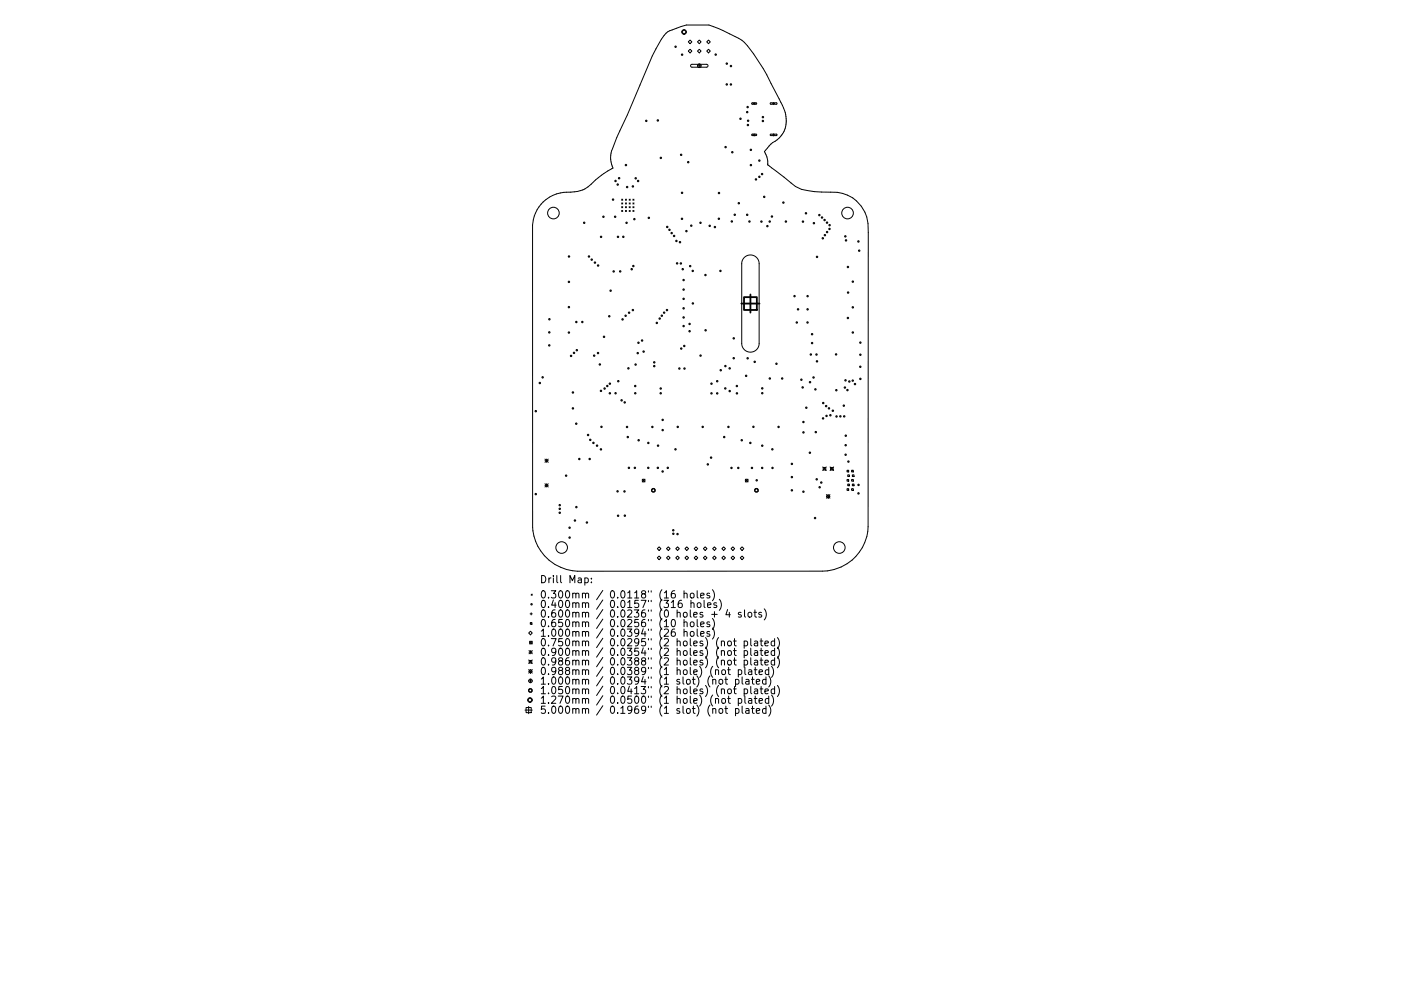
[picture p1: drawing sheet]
<svg xmlns="http://www.w3.org/2000/svg" width="297mm" height="210mm" viewBox="0 0 297 210" stroke-linecap="round" stroke-linejoin="round" font-family="sans-serif">
<defs><g id="words">
<g font-size="2.1">
<text x="114.4" y="123.7">Drill Map:</text>
<text x="114.4" y="126.9">0.300mm / 0.0118&quot; (16 holes)</text>
<text x="114.4" y="129">0.400mm / 0.0157&quot; (316 holes)</text>
<text x="114.4" y="131">0.600mm / 0.0236&quot; (0 holes + 4 slots)</text>
<text x="114.4" y="133">0.650mm / 0.0256&quot; (10 holes)</text>
<text x="114.4" y="135.1">1.000mm / 0.0394&quot; (26 holes)</text>
<text x="114.4" y="137.1">0.750mm / 0.0295&quot; (2 holes) (not plated)</text>
<text x="114.4" y="139.1">0.900mm / 0.0354&quot; (2 holes) (not plated)</text>
<text x="114.4" y="141.2">0.986mm / 0.0388&quot; (2 holes) (not plated)</text>
<text x="114.4" y="143.2">0.988mm / 0.0389&quot; (1 hole) (not plated)</text>
<text x="114.4" y="145.2">1.000mm / 0.0394&quot; (1 slot) (not plated)</text>
<text x="114.4" y="147.3">1.050mm / 0.0413&quot; (2 holes) (not plated)</text>
<text x="114.4" y="149.3">1.270mm / 0.0500&quot; (1 hole) (not plated)</text>
<text x="114.4" y="151.4">5.000mm / 0.1969&quot; (1 slot) (not plated)</text>
</g>
</g></defs>
<g fill="none" stroke="#000" stroke-width=".21">
<path d="M141.2 7l.8-.5 3.5-1.2h4.8a34.4 34.4 0 0 1 7 3.3 31.3 31.3 0 0 1 6.2 9.1l1.7 3.3a7.4 7.4 0 0 1 1.2 6.5 6 6 0 0 1-3 3.1l-1.3 1.6a4.2 4.2 0 0 1 .7 2.8l2.7 2a21.3 21.3 0 0 0 4.4 3.2 26.4 26.4 0 0 0 7.6 .6 7.6 7.6 0 0 1 6.6 8.5v62.5a9.8 9.8 0 0 1-9.7 9.4h-52a9.9 9.9 0 0 1-9.5-9.3v-64.1a7.5 7.5 0 0 1 8.1-7 6.4 6.4 0 0 0 5.3-2.6l1.7-1.4 2-1.1a4.9 4.9 0 0 1-.1-4.2l.9-2.3a244.5 244.5 0 0 0 7.5-17.4 17.6 17.6 0 0 1 2.9-4.8zM144.5 6.8l.5-.5 .5 .5-.5 .5zM146.3 8.5l.4 .4-.4 .4-.4-.4zM146.3 10.5l.4 .3-.4 .4-.4-.4zM146.5 13.7l3.3-.1 .3 .4-.3 .3h-3.1l-.3-.2zM147.9 14h.7M147.9 8.9l.4-.4 .3 .4-.3 .4zM147.9 10.8l.4-.3 .3 .3-.3 .4zM148.3 13.6v.7M149.8 8.9l.4-.4 .4 .4-.4 .4zM149.8 10.8l.4-.3 .4 .3-.4 .4zM159.4 21.9l.9-.1 .1 .2-.1 .1h-.8z"/>
<path d="M159.4 28.5h.9l.1 .1-.1 .2h-.8zM159.7 22h.4M159.7 28.6h.4M159.9 21.7v.5M159.9 28.4v.4M163.3 21.9l1.3-.1 .2 .2-.2 .1h-1.2zM163.3 28.5h1.3l.2 .1-.2 .2h-1.2zM163.8 22h.5M163.8 28.6h.5M164 21.7v.5M164 28.4v.4M131.8 42.3l.2 .2"/>
<path d="M131.8 43.1l.2 .2M131.8 43.8l.2 .3M131.8 44.6l.2 .3M132 42.3l-.2 .2M132 43.1l-.2 .2M132 43.8l-.2 .3M132 44.6l-.2 .3M132.6 43.1l.2 .2M132.6 43.8l.2 .3M132.6 44.6l.2 .3M132.6 42.3l.2 .2M132.8 42.3l-.2 .2"/>
<path d="M132.8 43.1l-.2 .2M132.8 43.8l-.2 .3M132.8 44.6l-.2 .3M133.4 43.8l.2 .3M133.4 44.6l.2 .3M133.4 43.1l.2 .2M133.4 42.3l.2 .2M133.6 42.3l-.2 .2M133.6 43.1l-.2 .2M133.6 43.8l-.2 .3M133.6 44.6l-.2 .3M134.2 44.6l.2 .3"/>
<path d="M134.2 43.8l.2 .3M134.2 43.1l.2 .2M134.2 42.3l.2 .2M134.4 42.3l-.2 .2M134.4 43.1l-.2 .2M134.4 43.8l-.2 .3M134.4 44.6l-.2 .3M157.8 54.6a1.85 1.85 0 0 1 2-.4 1.85 1.85 0 0 1 1.2 1.7v17a1.85 1.85 0 0 1-1.9 1.8 1.85 1.85 0 0 1-1.8-1.8v-17l.1-.6zM115.5 97.4l.7 .7M115.5 97.7h.7M115.9 97.4v.7M116.2 97.4l-.7 .7"/>
<path d="M174.4 99.1l.8 .7M174.5 99.2h.6v.5h-.6zM175.2 99.1l-.8 .7M176 99.1l.7 .7M176.1 99.2h.5v.5h-.5zM176.7 99.1l-.7 .7M179.6 99.8h.3v.3h-.3zM180.6 99.8h.3v.3h-.3zM115.5 102.6l.7 .7M115.5 103h.7M115.9 102.6v.7M116.2 102.6l-.7 .7"/>
<path d="M136.2 101.7l.6 .5M136.8 101.7l-.6 .5M138.2 103.7h.6v.6h-.6zM139.4 116.4l.3-.4 .4 .4-.4 .4zM139.4 118.4l.3-.4 .4 .4-.4 .3zM141.3 116.4l.4-.4 .4 .4-.4 .4zM141.3 118.4l.4-.4 .4 .4-.4 .3zM143.3 116.4l.4-.4 .3 .4-.3 .4zM143.3 118.4l.4-.4 .3 .4-.3 .3zM145.2 116.4l.4-.4 .4 .4-.4 .4zM145.2 118.4l.4-.4 .4 .4-.4 .3zM147.2 116.4l.4-.4 .3 .4-.3 .4z"/>
<path d="M147.2 118.4l.4-.4 .3 .4-.3 .3zM149.5 116l.4 .4-.4 .4-.4-.4zM149.5 118l.4 .4-.4 .3-.4-.3zM151.1 116.4l.4-.4 .4 .4-.4 .4zM151.1 118.4l.4-.4 .4 .4-.4 .3zM153 116.4l.4-.4 .4 .4-.4 .4zM153 118.4l.4-.4 .4 .4-.4 .3zM155 116.4l.4-.4 .4 .4-.4 .4zM155 118.4l.4-.4 .4 .4-.4 .3zM156.9 116.4l.4-.4 .4 .4-.4 .4zM156.9 118.4l.4-.4 .4 .4-.4 .3zM158 101.7l.6 .5"/>
<path d="M158.6 101.7l-.6 .5M160.1 103.7h.6v.6h-.6zM175.2 105.3l.4-.4 .4 .4-.4 .4zM175.2 104.9l.8 .8M176 104.9l-.8 .8M179.6 101.7h.3v.4h-.3zM179.6 103.7h.3v.3h-.3zM179.7 100.7h.4v.4h-.4zM179.7 102.7h.4v.4h-.4zM180.6 101.7h.3v.4h-.3zM180.6 103.7h.3v.3h-.3zM180.7 100.7h.4v.4h-.4z"/>
<path d="M180.7 102.7h.4v.4h-.4zM112.2 138l.7 .7M112.2 138.4h.7M112.3 136l.6 .6M112.4 130.2h.5M112.4 132.1h.4v.3h-.4zM112.5 133.9l.4 .4-.4 .4-.4-.4zM112.5 138v.7M112.6 126.1l.3 .2M112.6 130v.5M112.9 126.1l-.3 .2M112.9 136l-.6 .6"/>
<path d="M112.9 138l-.7 .7M124 122.7l.4-.1 .3 .3-.1 .7h-.6M125.4 123.5v.1M125.4 122.7v.1M142.5 131.5l.2-.1a.82 .82 0 0 1 .5 .8 .82 .82 0 0 1-.5 .8 1.02 1.02 0 0 1-.2-1.5zM143.1 125.3l-.5 .1a1.04 1.04 0 0 0 0 1.5l.5-.2 .1-.5-.3-.3h-.3l-.3 .3M143.1 133.5h-.5a1.04 1.04 0 0 0 0 1.5l.5-.1 .1-.6-.3-.3-.4 .1-.2 .2M144.5 127.4h-.4a1.04 1.04 0 0 0 0 1.5l.5-.1 .1-.6-.3-.2h-.5l-.1 .2M145 126l.2-.2 .4 .1 .1 1M145 132.1l.2-.2 .4 .1 .1 1M145 134.1l.2-.1h.4l.1 1M145 125.3v1.6"/>
<path d="M145 131.4v1.6M145 133.5v1.5M146.4 132.1l.2-.2 .5 .2 .1 .6-.2 .2-.4 .1-.2-.2zM146.4 134.1l.2-.1 .5 .1 .1 .6-.2 .2-.4 .1-.2-.1zM146.5 125.9l.4-.1 .3 .3v.5l-.3 .3-.4-.1-.2-.2zM146.5 128l.2-.1 .4 .1 .1 .9M146.5 127.4v1.5M147.8 125.3v1.4l.2 .2M147.8 131.4v1.3l.2 .3M147.8 133.5v1.3l.2 .2M147.9 128l.2-.1 .4 .1 .1 .6-.1 .2-.4 .1-.2-.1zM148.5 126.4l.8-.2-.1-.3-.4-.1-.3 .3 .1 .7h.6"/>
<path d="M148.5 132.5l.8-.2-.1-.3-.4-.1-.3 .3 .1 .7h.6M148.5 134.5l.8-.2-.1-.3h-.4l-.3 .2 .1 .7h.6M149.3 127.4v1.3l.2 .2M150 128.4l.7-.2v-.2l-.5-.1-.2 .2 .1 .7h.6M150.5 125.9l-.4-.1-.2 .3v.2l.6 .1v.4h-.6M150.5 132l-.4-.1-.2 .3v.2l.6 .1v.4h-.6M150.5 134h-.4l-.2 .2v.2l.6 .2v.3h-.6M150.9 130.4h1.2M151 125.1a1.77 1.77 0 0 1 0 2.4M151 131.2a1.77 1.77 0 0 1 0 2.4M151 133.2a1.77 1.77 0 0 1 0 2.4M151.5 129.8v1.1"/>
<path d="M151.9 128l-.3-.1-.3 .2 .1 .2 .5 .2v.3h-.6M152.5 127.1a1.77 1.77 0 0 1 0 2.4M152.9 136.2l.3-.2 .3 .1 .1 .9M152.9 138.2l.3-.2 .3 .1 .1 1M154.3 129.3l-.4 1.1h1M154.3 136.2l.3-.2 .4 .2 .1 .5-.2 .3h-.3l-.3-.1zM154.4 138.1l.4-.1 .3 .3v.5l-.3 .3-.4-.1-.1-.2zM154.6 129.9v1M155.5 136h.6M155.5 138h.6M155.7 135.5v1.3l.4 .2M155.7 137.5v1.3l.4 .3"/>
<path d="M155.7 139.6v1.3l.4 .2M157.1 130l-.3-.1-.3 .2 .1 .3 .5 .1v.4h-.6M157.8 136.1l.4-.1 .3 .3-.1 .7h-.6M157.8 138.1l.4-.1 .3 .3-.1 .7h-.6M157.8 136v1.5M157.8 138v1.6M157.9 129.4v1.3l.2 .2M158.7 130.1l.2-.2 .4 .2 .1 .5-.2 .3h-.3l-.2-.1zM159.2 135.5v1.3l.2 .2M159.2 137.5v1.3l.2 .3M159.2 139.6v1.3l.2 .2M159.8 129.9h.6"/>
<path d="M160 136.1h.6v.9M160 138.1h.6v1M160.1 129.4v1.3l.3 .2M160.6 136.4h-.5l-.2 .3 .2 .3h.5M160.6 138.4l-.5 .1-.2 .2 .2 .4 .5-.1M161.2 136h.5M161.2 138h.5M161.4 135.5v1.3l.3 .2M161.4 137.5v1.3l.3 .3M161.4 139.6v1.3l.3 .2M161.4 130l-.3-.1-.2 .2v.3l.5 .1v.4h-.5M162 129.2a1.77 1.77 0 0 1 0 2.3"/>
<path d="M162.2 136.5l.7-.1-.1-.3-.4-.1-.2 .2 .1 .8h.5M162.2 138.5l.7-.1-.1-.3-.4-.1-.2 .3 .1 .7h.5M164.2 136.1l-.4-.1-.3 .3 .1 .7h.6M164.2 138.1l-.4-.1-.3 .3 .1 .7h.6M164.2 135.5v1.5M164.2 137.5v1.6M164.2 139.6v1.5M164.8 135.3a1.77 1.77 0 0 1 0 2.3M164.8 137.3a1.77 1.77 0 0 1 0 2.3M164.8 139.3a1.77 1.77 0 0 1 0 2.4M111.3 150.7h1.6M111.5 150.1h1.1v1.1h-1.1z"/>
<path d="M111.9 148.5l.5-.5 .5 .5-.5 .5zM112.1 144.5h.8M112.1 149.9v1.5M112.1 142l.8 .8M112.1 140l.8 .8M112.2 146.2h.5v.6h-.5zM112.2 140.1h.5v.6h-.5zM112.5 144.1v.7M112.5 142l.4 .4-.4 .4-.4-.4zM112.9 140l-.8 .8M112.9 142l-.8 .8M151.1 144.3l.2-.2 .4 .1 .1 1"/>
<path d="M151.1 150.5l.2-.2 .4 .1 .1 1M151.7 142.2l.2-.1 .4 .1 .1 .9M151.7 148.3l.2-.1 .4 .1 .1 .9M152.6 144.2l.3-.1 .3 .3v.5l-.3 .3-.3-.1-.2-.2zM152.6 150.4l.3-.1 .3 .3v.5l-.3 .3-.3-.1-.2-.2zM152.9 140.2l.3-.1h.3l.1 1M152.9 146.3l.3-.1h.3l.1 1M153.1 148.3l.2-.1 .5 .1v.6l-.1 .2-.4 .1-.2-.1zM153.2 142.2l.3-.1 .3 .3v.4l-.3 .3h-.3l-.2-.3zM153.7 144.1h.6M153.7 150.3h.6M153.9 143.6v1.3l.4 .3"/>
<path d="M153.9 149.8v1.3l.4 .3M154.3 142.1h.6M154.3 148.2h.6M154.4 140.1h.4l.3 .3v.4l-.3 .3-.4-.1-.1-.2zM154.4 146.2h.4l.3 .3v.4l-.3 .3-.4-.1-.1-.2zM154.5 141.6v1.3l.4 .2M154.5 147.7v1.3l.4 .2M155.5 140.1h.6M155.5 146.2h.6M155.7 145.6v1.4l.4 .2M155.9 144.2l.5-.1 .3 .3-.2 .7h-.6M155.9 150.4l.5-.1 .3 .3-.2 .7h-.6"/>
<path d="M155.9 144.1v1.6M155.9 150.3v1.6M156.5 142.2l.5-.1 .3 .3-.2 .7h-.6M156.5 148.3l.5-.1 .3 .3-.2 .6h-.6M156.5 142.1v1.5M156.5 148.2v1.5M157.3 143.6v1.3l.3 .3M157.3 149.8v1.3l.3 .3M157.8 140.1h.4l.3 .3-.1 .6h-.6M157.8 146.2h.4l.3 .3-.1 .6h-.6M157.8 140.1v1.5M157.8 146.2v1.5"/>
<path d="M157.9 141.6v1.3l.2 .2M157.9 147.7v1.3l.2 .2M158.1 144.2h.6l.1 1M158.1 150.4h.6l.1 1M158.7 142.2h.6l.1 .9M158.7 148.3h.6l.1 .9M158.8 144.5l-.5 .1-.2 .2 .2 .4 .5-.1M158.8 150.7l-.5 .1-.2 .2 .2 .4 .5-.1M159.2 145.6v1.4l.2 .2M159.3 144.1h.6M159.3 150.3h.6M159.4 142.5h-.5l-.2 .3 .2 .3h.5"/>
<path d="M159.4 148.6h-.5l-.2 .3 .2 .3 .5-.1M159.5 143.6v1.3l.4 .3M159.5 149.8v1.3l.4 .3M159.9 142.1h.6M159.9 148.2h.6M160 140.1h.6v1M160 146.2h.6v1M160.1 141.6v1.3l.4 .2M160.1 147.7v1.3l.4 .2M160.3 144.6l.8-.1-.1-.3-.4-.1-.3 .3 .1 .7h.6M160.3 150.8l.8-.1-.1-.3-.4-.1-.3 .2 .1 .8h.6M160.6 140.4l-.5 .1-.2 .2 .2 .4 .5-.1"/>
<path d="M160.6 146.5l-.5 .1-.2 .2 .2 .4 .5-.1M160.9 142.6l.8-.1-.1-.3-.4-.1-.3 .2 .1 .8h.6M160.9 148.7l.8-.1-.1-.3-.4-.1-.3 .2 .1 .7h.6M161.2 140.1h.5M161.2 146.2h.5M161.4 145.6v1.4l.3 .2M162.2 140.6l.7-.2-.1-.3h-.4l-.2 .2 .1 .7h.5M162.2 146.7l.7-.2-.1-.3h-.4l-.2 .2 .1 .7h.5M162.4 144.2l-.4-.1-.3 .3 .1 .7h.6M162.4 150.4l-.4-.1-.3 .3 .1 .7h.6M162.4 143.6v1.6M162.4 149.8v1.6"/>
<path d="M163 142.2l-.5-.1-.2 .3 .1 .7h.6M163 143.4a1.77 1.77 0 0 1 0 2.3M163 148.3l-.5-.1-.2 .3 .1 .6h.6M163 149.6a1.77 1.77 0 0 1 0 2.3M163 141.6v1.5M163 147.7v1.5M163.6 141.4a1.77 1.77 0 0 1 0 2.3M163.6 147.5a1.77 1.77 0 0 1 0 2.3M164.2 140.1h-.4l-.3 .3 .1 .6h.6M164.2 146.2h-.4l-.3 .3 .1 .6h.6M164.2 145.6v1.6M164.8 145.4a1.77 1.77 0 0 1 0 2.4"/>
<circle cx="143.2" cy="9.9" r=".15"/>
<circle cx="144.6" cy="11.6" r=".15"/>
<circle cx="145" cy="6.8" r=".49"/>
<circle cx="148.3" cy="14" r=".38"/>
<circle cx="151.7" cy="11.6" r=".15"/>
<circle cx="154.1" cy="17.9" r=".15"/>
<circle cx="154.1" cy="13.5" r=".15"/>
<circle cx="155" cy="17.9" r=".15"/>
<circle cx="155" cy="14" r=".15"/>
<circle cx="130.5" cy="38.4" r=".15"/>
<circle cx="131" cy="39.2" r=".15"/>
<circle cx="131.3" cy="37.8" r=".15"/>
<circle cx="132.7" cy="35" r=".15"/>
<circle cx="133" cy="39.7" r=".15"/>
<circle cx="134.2" cy="39.5" r=".15"/>
<circle cx="134.8" cy="37.8" r=".15"/>
<circle cx="135.3" cy="38.4" r=".15"/>
<circle cx="137" cy="25.6" r=".15"/>
<circle cx="139.5" cy="25.6" r=".15"/>
<circle cx="140.1" cy="33.5" r=".15"/>
<circle cx="144.4" cy="32.8" r=".15"/>
<circle cx="145.9" cy="34.4" r=".15"/>
<circle cx="153.8" cy="31.2" r=".15"/>
<circle cx="155.3" cy="32.3" r=".15"/>
<circle cx="157" cy="25.2" r=".15"/>
<circle cx="158.4" cy="23.8" r=".15"/>
<circle cx="158.5" cy="22.7" r=".15"/>
<circle cx="158.6" cy="26.5" r=".15"/>
<circle cx="158.6" cy="25.6" r=".15"/>
<circle cx="159.2" cy="31.8" r=".15"/>
<circle cx="159.2" cy="35" r=".15"/>
<circle cx="160.3" cy="38.1" r=".15"/>
<circle cx="161" cy="34.1" r=".15"/>
<circle cx="161" cy="37.5" r=".15"/>
<circle cx="161.6" cy="36.9" r=".15"/>
<circle cx="161.7" cy="25.7" r=".15"/>
<circle cx="161.8" cy="24.9" r=".15"/>
<circle cx="117.3" cy="45.2" r="1.23"/>
<circle cx="120.6" cy="59.8" r=".15"/>
<circle cx="120.6" cy="54.4" r=".15"/>
<circle cx="123.9" cy="47.3" r=".15"/>
<circle cx="124.9" cy="54.4" r=".15"/>
<circle cx="125.5" cy="55.1" r=".15"/>
<circle cx="126.1" cy="55.7" r=".15"/>
<circle cx="126.8" cy="56.3" r=".15"/>
<circle cx="127.4" cy="50.3" r=".15"/>
<circle cx="127.9" cy="46" r=".15"/>
<circle cx="130" cy="42.4" r=".15"/>
<circle cx="130.1" cy="57.6" r=".15"/>
<circle cx="130.4" cy="46" r=".15"/>
<circle cx="131" cy="50.3" r=".15"/>
<circle cx="131.5" cy="57.6" r=".15"/>
<circle cx="132.2" cy="50.2" r=".15"/>
<circle cx="132.8" cy="47.3" r=".15"/>
<circle cx="133.9" cy="57.1" r=".15"/>
<circle cx="134.3" cy="56.4" r=".15"/>
<circle cx="134.5" cy="46.5" r=".15"/>
<circle cx="137.6" cy="46.2" r=".15"/>
<circle cx="141.5" cy="48.2" r=".15"/>
<circle cx="141.9" cy="48.8" r=".15"/>
<circle cx="142.4" cy="49.5" r=".15"/>
<circle cx="142.9" cy="50.1" r=".15"/>
<circle cx="143.4" cy="51.1" r=".15"/>
<circle cx="143.6" cy="55.9" r=".15"/>
<circle cx="144.2" cy="51.4" r=".15"/>
<circle cx="144.4" cy="55.9" r=".15"/>
<circle cx="144.6" cy="46.4" r=".15"/>
<circle cx="144.6" cy="40.9" r=".15"/>
<circle cx="144.8" cy="57.1" r=".15"/>
<circle cx="144.9" cy="59.4" r=".15"/>
<circle cx="145.5" cy="49" r=".15"/>
<circle cx="146.3" cy="56.5" r=".15"/>
<circle cx="146.6" cy="47.9" r=".15"/>
<circle cx="146.9" cy="57.5" r=".15"/>
<circle cx="148.5" cy="47.3" r=".15"/>
<circle cx="149.6" cy="58.4" r=".15"/>
<circle cx="150.5" cy="47.9" r=".15"/>
<circle cx="151.6" cy="48.2" r=".15"/>
<circle cx="152.4" cy="46.4" r=".15"/>
<circle cx="152.4" cy="41" r=".15"/>
<circle cx="152.7" cy="57.5" r=".15"/>
<circle cx="155.2" cy="47" r=".15"/>
<circle cx="155.8" cy="45.6" r=".15"/>
<circle cx="156.6" cy="43.1" r=".15"/>
<circle cx="158.4" cy="45.6" r=".15"/>
<circle cx="158.9" cy="47" r=".15"/>
<circle cx="161.4" cy="47" r=".15"/>
<circle cx="162" cy="41.8" r=".15"/>
<circle cx="162.7" cy="48" r=".15"/>
<circle cx="163.2" cy="47" r=".15"/>
<circle cx="163.7" cy="45.9" r=".15"/>
<circle cx="166.1" cy="43" r=".15"/>
<circle cx="166.6" cy="47" r=".15"/>
<circle cx="170.2" cy="47" r=".15"/>
<circle cx="170.9" cy="45.3" r=".15"/>
<circle cx="172.6" cy="47.4" r=".15"/>
<circle cx="173.2" cy="54.5" r=".15"/>
<circle cx="173.7" cy="45.6" r=".15"/>
<circle cx="174.3" cy="46.2" r=".15"/>
<circle cx="174.4" cy="50.6" r=".15"/>
<circle cx="174.8" cy="46.7" r=".15"/>
<circle cx="174.9" cy="49.9" r=".15"/>
<circle cx="175.3" cy="47.2" r=".15"/>
<circle cx="175.4" cy="49.2" r=".15"/>
<circle cx="175.9" cy="48.6" r=".15"/>
<circle cx="175.9" cy="47.8" r=".15"/>
<circle cx="179.2" cy="50.1" r=".15"/>
<circle cx="179.4" cy="51" r=".15"/>
<circle cx="179.7" cy="45.2" r="1.23"/>
<circle cx="179.8" cy="56.6" r=".15"/>
<circle cx="180.8" cy="59.8" r=".15"/>
<circle cx="182" cy="51.2" r=".15"/>
<circle cx="182.2" cy="53.2" r=".15"/>
<circle cx="116.5" cy="73.3" r=".15"/>
<circle cx="116.5" cy="70.5" r=".15"/>
<circle cx="116.5" cy="67.7" r=".15"/>
<circle cx="120.6" cy="65.2" r=".15"/>
<circle cx="120.6" cy="70.6" r=".15"/>
<circle cx="121.1" cy="75.5" r=".15"/>
<circle cx="121.7" cy="74.9" r=".15"/>
<circle cx="122.2" cy="68.3" r=".15"/>
<circle cx="122.3" cy="74.3" r=".15"/>
<circle cx="123.5" cy="68.3" r=".15"/>
<circle cx="126" cy="75.5" r=".15"/>
<circle cx="126.8" cy="74.9" r=".15"/>
<circle cx="127.2" cy="77.3" r=".15"/>
<circle cx="128.1" cy="71.5" r=".15"/>
<circle cx="129.2" cy="67.1" r=".15"/>
<circle cx="129.5" cy="61.7" r=".15"/>
<circle cx="132" cy="67.8" r=".15"/>
<circle cx="132.6" cy="67" r=".15"/>
<circle cx="133.2" cy="78.1" r=".15"/>
<circle cx="133.4" cy="66.3" r=".15"/>
<circle cx="134.2" cy="65.8" r=".15"/>
<circle cx="134.8" cy="77.3" r=".15"/>
<circle cx="135.2" cy="74.9" r=".15"/>
<circle cx="135.4" cy="72.7" r=".15"/>
<circle cx="136.1" cy="72.2" r=".15"/>
<circle cx="136.5" cy="74.6" r=".15"/>
<circle cx="138.7" cy="76.9" r=".15"/>
<circle cx="138.7" cy="77.7" r=".15"/>
<circle cx="139.3" cy="68.5" r=".15"/>
<circle cx="139.9" cy="67.6" r=".15"/>
<circle cx="140.3" cy="67" r=".15"/>
<circle cx="140.8" cy="66.3" r=".15"/>
<circle cx="141.4" cy="65.8" r=".15"/>
<circle cx="144" cy="78.2" r=".15"/>
<circle cx="144.4" cy="74" r=".15"/>
<circle cx="144.9" cy="61.4" r=".15"/>
<circle cx="144.9" cy="63.4" r=".15"/>
<circle cx="144.9" cy="67.4" r=".15"/>
<circle cx="144.9" cy="69.2" r=".15"/>
<circle cx="144.9" cy="65.4" r=".15"/>
<circle cx="145.1" cy="73.4" r=".15"/>
<circle cx="145.1" cy="78.2" r=".15"/>
<circle cx="146.2" cy="68.7" r=".15"/>
<circle cx="146.2" cy="70.3" r=".15"/>
<circle cx="146.9" cy="64.4" r=".15"/>
<circle cx="148.5" cy="75.4" r=".15"/>
<circle cx="149.6" cy="70.1" r=".15"/>
<circle cx="152.8" cy="78.5" r=".15"/>
<circle cx="153.8" cy="77.7" r=".15"/>
<circle cx="154.7" cy="78.2" r=".15"/>
<circle cx="155.6" cy="71.8" r=".15"/>
<circle cx="155.6" cy="76" r=".15"/>
<circle cx="158.2" cy="79.7" r=".15"/>
<circle cx="158.5" cy="76" r=".15"/>
<circle cx="160" cy="76.8" r=".15"/>
<circle cx="164.6" cy="77.2" r=".15"/>
<circle cx="168.5" cy="62.8" r=".15"/>
<circle cx="168.9" cy="68.4" r=".15"/>
<circle cx="169.2" cy="65.6" r=".15"/>
<circle cx="171.2" cy="68.4" r=".15"/>
<circle cx="171.2" cy="65.6" r=".15"/>
<circle cx="171.2" cy="62.8" r=".15"/>
<circle cx="171.9" cy="75.2" r=".15"/>
<circle cx="172.2" cy="72.8" r=".15"/>
<circle cx="172.2" cy="70.9" r=".15"/>
<circle cx="173.1" cy="75.2" r=".15"/>
<circle cx="173.2" cy="76.7" r=".15"/>
<circle cx="177.3" cy="75.2" r=".15"/>
<circle cx="179.8" cy="67.5" r=".15"/>
<circle cx="179.8" cy="62.1" r=".15"/>
<circle cx="180.8" cy="70.5" r=".15"/>
<circle cx="180.8" cy="65.2" r=".15"/>
<circle cx="182.4" cy="77.8" r=".15"/>
<circle cx="182.4" cy="75.3" r=".15"/>
<circle cx="182.4" cy="72.7" r=".15"/>
<circle cx="113.6" cy="87.2" r=".15"/>
<circle cx="114.5" cy="81.3" r=".15"/>
<circle cx="115.1" cy="80.1" r=".15"/>
<circle cx="121.5" cy="83.3" r=".15"/>
<circle cx="121.5" cy="86.6" r=".15"/>
<circle cx="122.2" cy="89.9" r=".15"/>
<circle cx="122.8" cy="97.4" r=".15"/>
<circle cx="124.7" cy="92.3" r=".15"/>
<circle cx="125" cy="97.4" r=".15"/>
<circle cx="125.1" cy="93.3" r=".15"/>
<circle cx="125.8" cy="94" r=".15"/>
<circle cx="126.6" cy="94.6" r=".15"/>
<circle cx="127.4" cy="95.3" r=".15"/>
<circle cx="127.4" cy="82.9" r=".15"/>
<circle cx="127.5" cy="90.6" r=".15"/>
<circle cx="128.2" cy="82.4" r=".15"/>
<circle cx="128.8" cy="81.9" r=".15"/>
<circle cx="129.3" cy="81.4" r=".15"/>
<circle cx="129.3" cy="83.4" r=".15"/>
<circle cx="130.5" cy="83.4" r=".15"/>
<circle cx="131.1" cy="80.9" r=".15"/>
<circle cx="131.8" cy="84.9" r=".15"/>
<circle cx="132.4" cy="85.4" r=".15"/>
<circle cx="132.9" cy="90.6" r=".15"/>
<circle cx="133.1" cy="92.7" r=".15"/>
<circle cx="133.3" cy="99.3" r=".15"/>
<circle cx="134.6" cy="99.3" r=".15"/>
<circle cx="134.7" cy="81.9" r=".15"/>
<circle cx="134.7" cy="83.4" r=".15"/>
<circle cx="135.4" cy="93.4" r=".15"/>
<circle cx="137.4" cy="99.3" r=".15"/>
<circle cx="137.5" cy="94" r=".15"/>
<circle cx="138.3" cy="90.6" r=".15"/>
<circle cx="139.5" cy="99.3" r=".15"/>
<circle cx="139.5" cy="94.6" r=".15"/>
<circle cx="140.1" cy="82.4" r=".15"/>
<circle cx="140.1" cy="83.4" r=".15"/>
<circle cx="140.5" cy="89.1" r=".15"/>
<circle cx="140.5" cy="91.3" r=".15"/>
<circle cx="141.6" cy="99.3" r=".15"/>
<circle cx="143.2" cy="95.3" r=".15"/>
<circle cx="143.7" cy="90.6" r=".15"/>
<circle cx="149" cy="90.6" r=".15"/>
<circle cx="150.1" cy="98.5" r=".15"/>
<circle cx="150.8" cy="97.1" r=".15"/>
<circle cx="150.8" cy="83.5" r=".15"/>
<circle cx="150.8" cy="81.4" r=".15"/>
<circle cx="152.1" cy="83.5" r=".15"/>
<circle cx="152.1" cy="80.9" r=".15"/>
<circle cx="153.5" cy="92.7" r=".15"/>
<circle cx="153.8" cy="82.4" r=".15"/>
<circle cx="154.4" cy="90.6" r=".15"/>
<circle cx="154.7" cy="83" r=".15"/>
<circle cx="155.1" cy="99.3" r=".15"/>
<circle cx="156.2" cy="81.9" r=".15"/>
<circle cx="156.2" cy="83.5" r=".15"/>
<circle cx="156.5" cy="99.3" r=".15"/>
<circle cx="157.3" cy="93.4" r=".15"/>
<circle cx="159.1" cy="94" r=".15"/>
<circle cx="159.4" cy="99.3" r=".15"/>
<circle cx="159.7" cy="90.6" r=".15"/>
<circle cx="161.6" cy="99.3" r=".15"/>
<circle cx="161.6" cy="94.6" r=".15"/>
<circle cx="161.6" cy="82.4" r=".15"/>
<circle cx="161.6" cy="83.4" r=".15"/>
<circle cx="163.2" cy="80.3" r=".15"/>
<circle cx="163.8" cy="95.3" r=".15"/>
<circle cx="163.8" cy="99.3" r=".15"/>
<circle cx="165.1" cy="90.6" r=".15"/>
<circle cx="165.8" cy="80.3" r=".15"/>
<circle cx="167.9" cy="98.4" r=".15"/>
<circle cx="169.9" cy="80.6" r=".15"/>
<circle cx="170.2" cy="82.2" r=".15"/>
<circle cx="170.3" cy="89.5" r=".15"/>
<circle cx="170.3" cy="91.7" r=".15"/>
<circle cx="171" cy="86.5" r=".15"/>
<circle cx="171.7" cy="96.1" r=".15"/>
<circle cx="171.7" cy="81.1" r=".15"/>
<circle cx="172.5" cy="80.1" r=".15"/>
<circle cx="172.9" cy="82.6" r=".15"/>
<circle cx="173" cy="91.7" r=".15"/>
<circle cx="174.5" cy="88.8" r=".15"/>
<circle cx="174.5" cy="85.5" r=".15"/>
<circle cx="175.2" cy="86.2" r=".15"/>
<circle cx="175.2" cy="88.2" r=".15"/>
<circle cx="175.8" cy="86.6" r=".15"/>
<circle cx="176.1" cy="88.1" r=".15"/>
<circle cx="176.6" cy="87.1" r=".15"/>
<circle cx="177.3" cy="82.8" r=".15"/>
<circle cx="177.4" cy="88.4" r=".15"/>
<circle cx="178.2" cy="88.3" r=".15"/>
<circle cx="178.9" cy="86.1" r=".15"/>
<circle cx="179" cy="88.3" r=".15"/>
<circle cx="179.1" cy="82.2" r=".15"/>
<circle cx="179.3" cy="80.7" r=".15"/>
<circle cx="179.3" cy="96.5" r=".15"/>
<circle cx="179.3" cy="94.5" r=".15"/>
<circle cx="179.3" cy="92.4" r=".15"/>
<circle cx="179.7" cy="82.8" r=".15"/>
<circle cx="179.9" cy="97.9" r=".15"/>
<circle cx="180.1" cy="80.9" r=".15"/>
<circle cx="180.8" cy="80.8" r=".15"/>
<circle cx="181.3" cy="81.5" r=".15"/>
<circle cx="182.4" cy="80.4" r=".15"/>
<circle cx="113.6" cy="104.8" r=".15"/>
<circle cx="118.7" cy="107.2" r=".15"/>
<circle cx="118.7" cy="108.8" r=".15"/>
<circle cx="118.7" cy="107.9" r=".15"/>
<circle cx="119.1" cy="116.2" r="1.23"/>
<circle cx="120" cy="100.9" r=".15"/>
<circle cx="120.8" cy="112" r=".15"/>
<circle cx="120.8" cy="114.1" r=".15"/>
<circle cx="121.9" cy="110.4" r=".15"/>
<circle cx="122.2" cy="107.6" r=".15"/>
<circle cx="124.4" cy="110.9" r=".15"/>
<circle cx="130.9" cy="104.2" r=".15"/>
<circle cx="131" cy="109.4" r=".15"/>
<circle cx="132.4" cy="104.3" r=".15"/>
<circle cx="132.5" cy="109.4" r=".15"/>
<circle cx="136.5" cy="102" r=".29"/>
<circle cx="138.5" cy="104" r=".4"/>
<circle cx="140.5" cy="100" r=".15"/>
<circle cx="142.7" cy="112.5" r=".15"/>
<circle cx="142.8" cy="113.2" r=".15"/>
<circle cx="143.6" cy="113.3" r=".15"/>
<circle cx="158.3" cy="102" r=".29"/>
<circle cx="160.4" cy="104" r=".4"/>
<circle cx="160.4" cy="101.9" r=".15"/>
<circle cx="167.9" cy="104" r=".15"/>
<circle cx="167.9" cy="101.2" r=".15"/>
<circle cx="170.3" cy="104.3" r=".15"/>
<circle cx="172.8" cy="109.9" r=".15"/>
<circle cx="173.2" cy="101.7" r=".15"/>
<circle cx="173.8" cy="103.4" r=".15"/>
<circle cx="174.1" cy="102.4" r=".15"/>
<circle cx="178" cy="116.2" r="1.23"/>
<circle cx="182" cy="104.7" r=".15"/>
<circle cx="182" cy="102.9" r=".15"/>
<circle cx="112.6" cy="136.3" r=".29"/>
<circle cx="112.7" cy="128.2" r=".15"/>
<circle cx="112.4" cy="148.5" r=".49"/>
<circle cx="112.4" cy="146.5" r=".4"/>
<circle cx="112.5" cy="144.5" r=".38"/>
</g>
<path d="M157.2 64.4h3.8M157.7 63h2.8v2.8h-2.8zM159.1 62.5v3.8" fill="none" stroke="#000" stroke-width=".38"/>
<use href="#words"/>
</svg>
